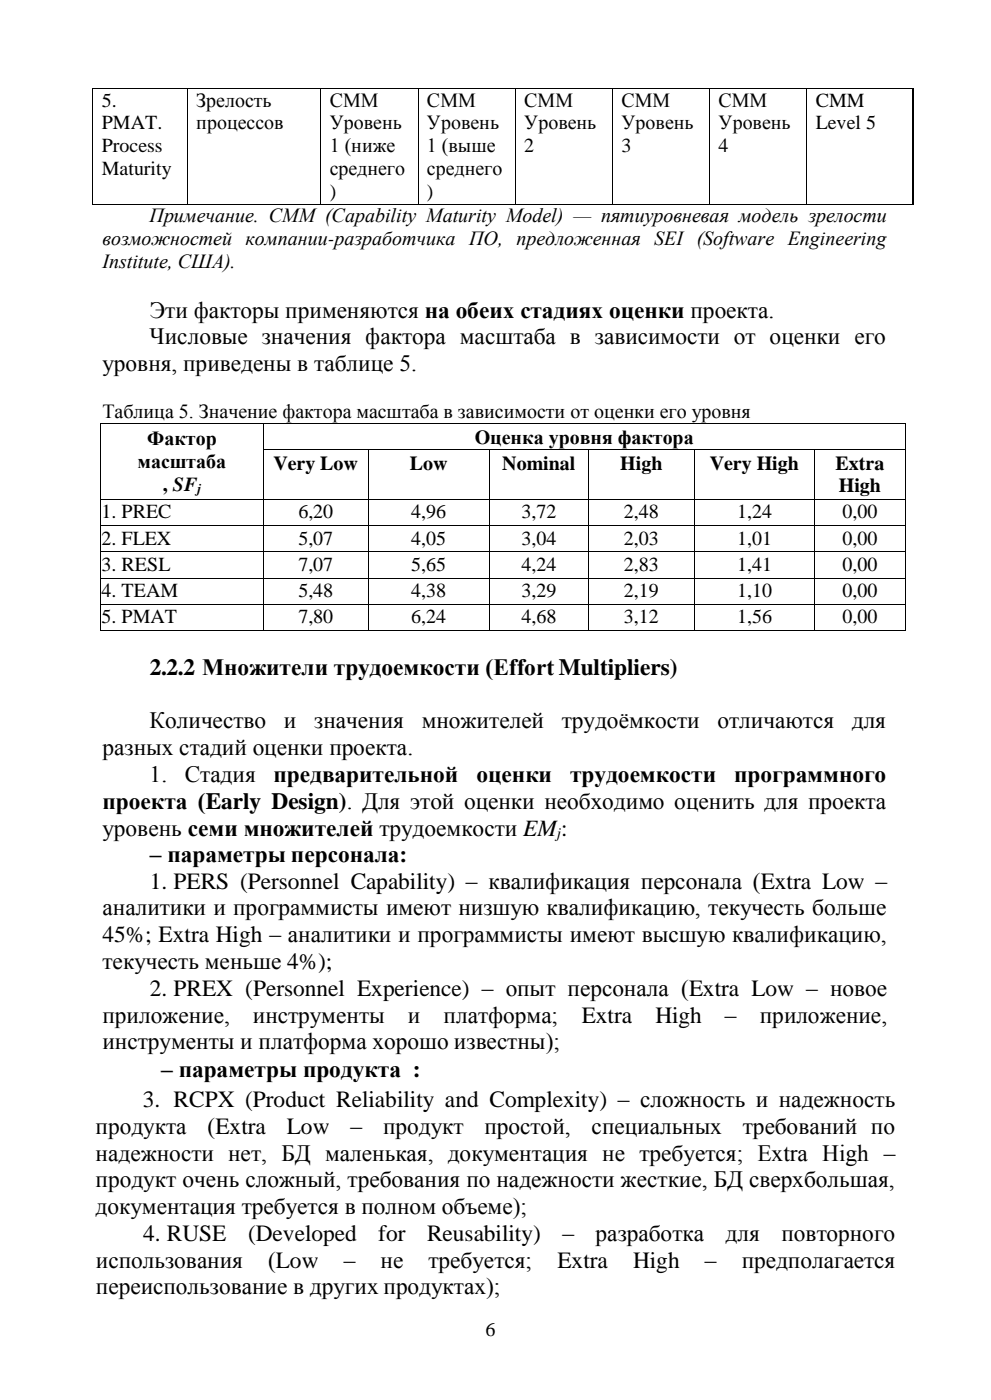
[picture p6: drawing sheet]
<svg xmlns="http://www.w3.org/2000/svg" width="210mm" height="297mm" viewBox="0 0 210 297" stroke-linecap="round" stroke-linejoin="round" font-family="sans-serif">
<defs><g id="words">
<g font-size="5">
<text x="31.8" y="67.4">Эти факторы применяются на обеих стадиях оценки проекта.</text>
<text x="31.7" y="73.1">Числовые значения фактора масштаба в зависимости от оценки его</text>
<text x="21.7" y="78.7">уровня, приведены в таблице 5.</text>
<text x="31.8" y="143.3">2.2.2 Множители трудоемкости (Effort Multipliers)</text>
<text x="31.7" y="154.4">Количество</text>
<text x="60.2" y="154.4">и</text>
<text x="66.6" y="154.4">значения</text>
<text x="89.4" y="154.4">множителей</text>
<text x="119.1" y="154.4">трудоѐмкости</text>
<text x="152.1" y="154.4">отличаются</text>
<text x="180.6" y="154.4">для</text>
<text x="21.7" y="160.2">разных стадий оценки проекта.</text>
<text x="31.7" y="166">1.</text>
<text x="39.2" y="166">Стадия</text>
<text x="58" y="166">предварительной</text>
<text x="101" y="166">оценки</text>
<text x="120.9" y="166">трудоемкости</text>
<text x="155.6" y="166">программного</text>
<text x="21.7" y="171.7">проекта (Early Design). Для этой оценки необходимо оценить для проекта</text>
<text x="21.7" y="177.4">уровень семи множителей трудоемкости EM:</text>
<text x="31.8" y="182.9">– параметры персонала:</text>
<text x="31.8" y="188.6">1. PERS (Personnel Capability) – квалификация персонала (Extra Low –</text>
<text x="21.7" y="194.3">аналитики и программисты имеют низшую квалификацию, текучесть больше</text>
<text x="21.7" y="199.9">45%; Extra High – аналитики и программисты имеют высшую квалификацию,</text>
<text x="21.7" y="205.6">текучесть меньше 4%);</text>
<text x="31.8" y="211.3">2. PREX (Personnel Experience) – опыт персонала (Extra Low – новое</text>
<text x="21.7" y="217">приложение,</text>
<text x="53.6" y="217">инструменты</text>
<text x="86.5" y="217">и</text>
<text x="94" y="217">платформа;</text>
<text x="123.3" y="217">Extra</text>
<text x="139" y="217">High</text>
<text x="153.7" y="217">–</text>
<text x="161.1" y="217">приложение,</text>
<text x="21.7" y="222.7">инструменты и платформа хорошо известны);</text>
<text x="34.2" y="228.5">– параметры продукта :</text>
<text x="30.3" y="234.9">3. RCPX (Product Reliability and Complexity) – сложность и надежность</text>
<text x="20.3" y="240.6">продукта</text>
<text x="44" y="240.6">(Extra</text>
<text x="60.8" y="240.6">Low</text>
<text x="74.3" y="240.6">–</text>
<text x="81.2" y="240.6">продукт</text>
<text x="102.7" y="240.6">простой,</text>
<text x="125.4" y="240.6">специальных</text>
<text x="157.5" y="240.6">требований по</text>
<text x="20.3" y="246.2">надежности нет, БД маленькая, документация не требуется; Extra High –</text>
<text x="20.3" y="251.9">продукт очень сложный, требования по надежности жесткие, БД сверхбольшая,</text>
<text x="20.3" y="257.6">документация требуется в полном объеме);</text>
<text x="30.3" y="263.3">4. RUSE</text>
<text x="52.6" y="263.3">(Developed</text>
<text x="80.2" y="263.3">for</text>
<text x="90.6" y="263.3">Reusability)</text>
<text x="119.2" y="263.3">–</text>
<text x="126.3" y="263.3">разработка</text>
<text x="153.8" y="263.3">для</text>
<text x="165.7" y="263.3">повторного</text>
<text x="20.3" y="269">использования</text>
<text x="56.8" y="269">(Low</text>
<text x="72.9" y="269">–</text>
<text x="80.7" y="269">не</text>
<text x="90.9" y="269">требуется;</text>
<text x="118.2" y="269">Extra</text>
<text x="134.2" y="269">High</text>
<text x="149.4" y="269">–</text>
<text x="157.3" y="269">предполагается</text>
<text x="20.3" y="274.7">переиспользование в других продуктах);</text>
</g>
<g font-size="4.2">
<text x="21.6" y="22.6">5.</text>
<text x="41.6" y="22.6">Зрелость</text>
<text x="69.9" y="22.6">СММ</text>
<text x="90.5" y="22.6">СММ</text>
<text x="111.1" y="22.6">СММ</text>
<text x="131.8" y="22.6">СММ</text>
<text x="152.3" y="22.6">СММ</text>
<text x="173" y="22.6">CMM</text>
<text x="21.6" y="27.4">PMAT.</text>
<text x="41.6" y="27.4">процессов</text>
<text x="69.9" y="27.4">Уровень</text>
<text x="90.5" y="27.4">Уровень</text>
<text x="111.1" y="27.4">Уровень</text>
<text x="131.8" y="27.4">Уровень</text>
<text x="152.3" y="27.4">Уровень</text>
<text x="173" y="27.4">Level 5</text>
<text x="21.6" y="32.3">Process</text>
<text x="69.9" y="32.3">1 (ниже</text>
<text x="90.5" y="32.3">1 (выше</text>
<text x="111.1" y="32.3">2</text>
<text x="131.8" y="32.3">3</text>
<text x="152.3" y="32.3">4</text>
<text x="21.6" y="37.1">Maturity</text>
<text x="69.9" y="37.1">среднего</text>
<text x="90.5" y="37.1">среднего</text>
<text x="31.7" y="47.2">Примечание. СММ (Capability Maturity Model) — пятиуровневая модель зрелости</text>
<text x="69.9" y="42">)</text>
<text x="90.5" y="42">)</text>
<text x="21.7" y="52.1">возможностей компании-разработчика ПО, предложенная SEI (Software Engineering</text>
<text x="21.7" y="56.9">Institute, США).</text>
<text x="21.7" y="88.6">Таблица 5. Значение фактора масштаба в зависимости от оценки его уровня</text>
<text x="31.2" y="94.5">Фактор</text>
<text x="100.6" y="94.1">Оценка уровня фактора</text>
<text x="29.1" y="99.3">масштаба</text>
<text x="58" y="99.7">Very Low</text>
<text x="86.9" y="99.7">Low</text>
<text x="106.5" y="99.7">Nominal</text>
<text x="131.5" y="99.7">High</text>
<text x="150.5" y="99.7">Very High</text>
<text x="177.2" y="99.7">Extra</text>
<text x="34.6" y="104.2">, SF</text>
<text x="177.8" y="104.5">High</text>
<text x="21.5" y="110">1. PREC</text>
<text x="63.3" y="110">6,20</text>
<text x="87.2" y="110">4,96</text>
<text x="110.5" y="110">3,72</text>
<text x="132.3" y="110">2,48</text>
<text x="156.3" y="110">1,24</text>
<text x="178.6" y="110">0,00</text>
<text x="21.5" y="115.5">2. FLEX</text>
<text x="63.3" y="115.5">5,07</text>
<text x="87.2" y="115.5">4,05</text>
<text x="110.5" y="115.5">3,04</text>
<text x="132.3" y="115.5">2,03</text>
<text x="156.3" y="115.5">1,01</text>
<text x="178.6" y="115.5">0,00</text>
<text x="21.5" y="121.1">3. RESL</text>
<text x="63.3" y="121.1">7,07</text>
<text x="87.2" y="121.1">5,65</text>
<text x="110.5" y="121.1">4,24</text>
<text x="132.3" y="121.1">2,83</text>
<text x="156.3" y="121.1">1,41</text>
<text x="178.6" y="121.1">0,00</text>
<text x="21.5" y="126.7">4. TEAM</text>
<text x="63.3" y="126.7">5,48</text>
<text x="87.2" y="126.7">4,38</text>
<text x="110.5" y="126.7">3,29</text>
<text x="132.3" y="126.7">2,19</text>
<text x="156.3" y="126.7">1,10</text>
<text x="178.6" y="126.7">0,00</text>
<text x="21.5" y="132.3">5. PMAT</text>
<text x="63.3" y="132.3">7,80</text>
<text x="87.2" y="132.3">6,24</text>
<text x="110.5" y="132.3">4,68</text>
<text x="132.3" y="132.3">3,12</text>
<text x="156.3" y="132.3">1,56</text>
<text x="178.6" y="132.3">0,00</text>
<text x="102.9" y="283.5">6</text>
</g>
<text font-size="3.2" x="118" y="177.9">j</text>
<text font-size="2.8" x="41.9" y="104.6">j</text>
</g></defs>
<g fill="#000">
<path d="M19.6 18.7h.2v.2h-.2z" fill-rule="evenodd"/>
<path d="M19.6 18.7h.2v.2h-.2z" fill-rule="evenodd"/>
<path d="M39.6 18.7h.2v.2h-.2z" fill-rule="evenodd"/>
<path d="M67.9 18.7h.2v.2h-.2z" fill-rule="evenodd"/>
<path d="M88.5 18.7h.2v.2h-.2z" fill-rule="evenodd"/>
<path d="M109.1 18.7h.2v.2h-.2z" fill-rule="evenodd"/>
<path d="M129.7 18.7h.2v.2h-.2z" fill-rule="evenodd"/>
<path d="M150.4 18.7h.1v.2h-.1z" fill-rule="evenodd"/>
<path d="M171 18.7h.1v.2h-.1z" fill-rule="evenodd"/>
<path d="M193.4 18.7h.4v.2h-.4z" fill-rule="evenodd"/>
<path d="M19.6 43.2h.2v.2h-.2z" fill-rule="evenodd"/>
<path d="M19.6 43.2h.2v.2h-.2z" fill-rule="evenodd"/>
<path d="M39.6 43.2h.2v.2h-.2z" fill-rule="evenodd"/>
<path d="M67.9 43.2h.2v.2h-.2z" fill-rule="evenodd"/>
<path d="M88.5 43.2h.2v.2h-.2z" fill-rule="evenodd"/>
<path d="M109.1 43.2h.2v.2h-.2z" fill-rule="evenodd"/>
<path d="M129.7 43.2h.2v.2h-.2z" fill-rule="evenodd"/>
<path d="M150.4 43.2h.1v.2h-.1z" fill-rule="evenodd"/>
<path d="M171 43.2h.1v.2h-.1z" fill-rule="evenodd"/>
<path d="M193.4 43.2h.4v.2h-.4z" fill-rule="evenodd"/>
<path d="M21.2 89.8h.2v.2h-.2z" fill-rule="evenodd"/>
<path d="M21.2 89.8h.2v.2h-.2z" fill-rule="evenodd"/>
<path d="M21.2 95.4h.2v.2h-.2z" fill-rule="evenodd"/>
<path d="M55.8 89.8h.2v.2h-.2z" fill-rule="evenodd"/>
<path d="M55.8 95.4h.2v.2h-.2z" fill-rule="evenodd"/>
<path d="M78 95.4h.2v.2h-.2z" fill-rule="evenodd"/>
<path d="M103.6 95.4h.2v.2h-.2z" fill-rule="evenodd"/>
<path d="M124.7 95.4h.2v.2h-.2z" fill-rule="evenodd"/>
<path d="M147.2 95.4h.1v.2h-.1z" fill-rule="evenodd"/>
<path d="M172.6 95.4h.2v.2h-.2z" fill-rule="evenodd"/>
<path d="M191.8 89.8h.2v.2h-.2z" fill-rule="evenodd"/>
<path d="M191.8 89.8h.2v.2h-.2z" fill-rule="evenodd"/>
<path d="M191.8 95.4h.2v.2h-.2z" fill-rule="evenodd"/>
<path d="M21.2 105.9h.2v.1h-.2z" fill-rule="evenodd"/>
<path d="M21.2 111.4h.2v.2h-.2z" fill-rule="evenodd"/>
<path d="M21.2 117h.2v.2h-.2z" fill-rule="evenodd"/>
<path d="M55.8 105.9h.2v.1h-.2z" fill-rule="evenodd"/>
<path d="M55.8 111.4h.2v.2h-.2z" fill-rule="evenodd"/>
<path d="M55.8 117h.2v.2h-.2z" fill-rule="evenodd"/>
<path d="M78 105.9h.2v.1h-.2z" fill-rule="evenodd"/>
<path d="M78 111.4h.2v.2h-.2z" fill-rule="evenodd"/>
<path d="M78 117h.2v.2h-.2z" fill-rule="evenodd"/>
<path d="M103.6 105.9h.2v.1h-.2z" fill-rule="evenodd"/>
<path d="M103.6 111.4h.2v.2h-.2z" fill-rule="evenodd"/>
<path d="M103.6 117h.2v.2h-.2z" fill-rule="evenodd"/>
<path d="M124.7 105.9h.2v.1h-.2z" fill-rule="evenodd"/>
<path d="M124.7 111.4h.2v.2h-.2z" fill-rule="evenodd"/>
<path d="M124.7 117h.2v.2h-.2z" fill-rule="evenodd"/>
<path d="M147.2 105.9h.1v.1h-.1z" fill-rule="evenodd"/>
<path d="M147.2 111.4h.1v.2h-.1z" fill-rule="evenodd"/>
<path d="M147.2 117h.1v.2h-.1z" fill-rule="evenodd"/>
<path d="M172.6 105.9h.2v.1h-.2z" fill-rule="evenodd"/>
<path d="M172.6 111.4h.2v.2h-.2z" fill-rule="evenodd"/>
<path d="M172.6 117h.2v.2h-.2z" fill-rule="evenodd"/>
<path d="M191.8 105.9h.2v.1h-.2z" fill-rule="evenodd"/>
<path d="M191.8 111.4h.2v.2h-.2z" fill-rule="evenodd"/>
<path d="M191.8 117h.2v.2h-.2z" fill-rule="evenodd"/>
<path d="M21.2 122.6h.2v.1h-.2z" fill-rule="evenodd"/>
<path d="M21.2 128.1h.2v.2h-.2z" fill-rule="evenodd"/>
<path d="M21.2 133.7h.2v.2h-.2z" fill-rule="evenodd"/>
<path d="M21.2 133.7h.2v.2h-.2z" fill-rule="evenodd"/>
<path d="M55.8 122.6h.2v.1h-.2z" fill-rule="evenodd"/>
<path d="M55.8 128.1h.2v.2h-.2z" fill-rule="evenodd"/>
<path d="M55.8 133.7h.2v.2h-.2z" fill-rule="evenodd"/>
<path d="M78 122.6h.2v.1h-.2z" fill-rule="evenodd"/>
<path d="M78 128.1h.2v.2h-.2z" fill-rule="evenodd"/>
<path d="M78 133.7h.2v.2h-.2z" fill-rule="evenodd"/>
<path d="M103.6 122.6h.2v.1h-.2z" fill-rule="evenodd"/>
<path d="M103.6 128.1h.2v.2h-.2z" fill-rule="evenodd"/>
<path d="M103.6 133.7h.2v.2h-.2z" fill-rule="evenodd"/>
<path d="M124.7 122.6h.2v.1h-.2z" fill-rule="evenodd"/>
<path d="M124.7 128.1h.2v.2h-.2z" fill-rule="evenodd"/>
<path d="M124.7 133.7h.2v.2h-.2z" fill-rule="evenodd"/>
<path d="M147.2 122.6h.1v.1h-.1z" fill-rule="evenodd"/>
<path d="M147.2 128.1h.1v.2h-.1z" fill-rule="evenodd"/>
<path d="M147.2 133.7h.1v.2h-.1z" fill-rule="evenodd"/>
<path d="M172.6 122.6h.2v.1h-.2z" fill-rule="evenodd"/>
<path d="M172.6 128.1h.2v.2h-.2z" fill-rule="evenodd"/>
<path d="M172.6 133.7h.2v.2h-.2z" fill-rule="evenodd"/>
<path d="M191.8 122.6h.2v.1h-.2z" fill-rule="evenodd"/>
<path d="M191.8 128.1h.2v.2h-.2z" fill-rule="evenodd"/>
<path d="M191.8 133.7h.2v.2h-.2z" fill-rule="evenodd"/>
<path d="M191.8 133.7h.2v.2h-.2z" fill-rule="evenodd"/>
</g>
<g fill="none" stroke="#000" stroke-width=".21">
<path d="M19.7 18.9v24.3M19.8 18.8h19.8M39.7 18.9v24.3M39.8 18.8h28.1M68 18.9v24.3M68.1 18.8h20.4M88.6 18.9v24.3M88.7 18.8h20.4M109.2 18.9v24.3M109.3 18.8h20.4M129.8 18.9v24.3M129.9 18.8h20.5"/>
<path d="M150.4 18.9v24.3M150.5 18.8h20.5M171.1 18.9v24.3M171.1 18.8h22.3M19.8 43.3h19.8M39.8 43.3h28.1M68.1 43.3h20.4M88.7 43.3h20.4M109.3 43.3h20.4M129.9 43.3h20.5M150.5 43.3h20.5M171.1 43.3h22.3"/>
<path d="M21.3 90v5.4M21.3 95.6v10.3M21.4 89.9h34.4M55.9 90v5.4M55.9 95.6v10.3M56 89.9h135.8M56 95.5h22M78.1 95.6v10.3M78.2 95.5h25.4M103.7 95.6v10.3M103.8 95.5h20.9M124.8 95.6v10.3"/>
<path d="M124.9 95.5h22.3M147.3 95.6v10.3M147.3 95.5h25.3M172.7 95.6v10.3M172.8 95.5h19M191.9 90v5.4M191.9 95.6v10.3M21.3 106v5.4M21.3 111.6v5.4M21.3 117.2v5.4M21.4 105.9h34.4M21.4 111.5h34.4"/>
<path d="M21.4 117.1h34.4M55.9 106v5.4M55.9 111.6v5.4M55.9 117.2v5.4M56 105.9h22M56 111.5h22M56 117.1h22M78.1 106v5.4M78.1 111.6v5.4M78.1 117.2v5.4M78.2 105.9h25.4M78.2 111.5h25.4"/>
<path d="M78.2 117.1h25.4M103.7 106v5.4M103.7 111.6v5.4M103.7 117.2v5.4M103.8 105.9h20.9M103.8 111.5h20.9M103.8 117.1h20.9M124.8 106v5.4M124.8 111.6v5.4M124.8 117.2v5.4M124.9 105.9h22.3M124.9 111.5h22.3"/>
<path d="M124.9 117.1h22.3M147.3 106v5.4M147.3 111.6v5.4M147.3 117.2v5.4M147.3 105.9h25.3M147.3 111.5h25.3M147.3 117.1h25.3M172.7 106v5.4M172.7 111.6v5.4M172.7 117.2v5.4M172.8 105.9h19M172.8 111.5h19"/>
<path d="M172.8 117.1h19M191.9 106v5.4M191.9 111.6v5.4M191.9 117.2v5.4M21.3 122.7v5.4M21.3 128.3v5.4M21.4 122.7h34.4M21.4 128.2h34.4M21.4 133.8h34.4M55.9 122.7v5.4M55.9 128.3v5.4M56 122.7h22"/>
<path d="M56 128.2h22M56 133.8h22M78.1 122.7v5.4M78.1 128.3v5.4M78.2 122.7h25.4M78.2 128.2h25.4M78.2 133.8h25.4M103.7 122.7v5.4M103.7 128.3v5.4M103.8 122.7h20.9M103.8 128.2h20.9M103.8 133.8h20.9"/>
<path d="M124.8 122.7v5.4M124.8 128.3v5.4M124.9 122.7h22.3M124.9 128.2h22.3M124.9 133.8h22.3M147.3 122.7v5.4M147.3 128.3v5.4M147.3 122.7h25.3M147.3 128.2h25.3M147.3 133.8h25.3M172.7 122.7v5.4M172.7 128.3v5.4"/>
<path d="M172.8 122.7h19M172.8 128.2h19M172.8 133.8h19M191.9 122.7v5.4M191.9 128.3v5.4"/>
</g>
<path d="M193.6 18.9v24.3" fill="none" stroke="#000" stroke-width=".34"/>
<use href="#words"/>
</svg>
